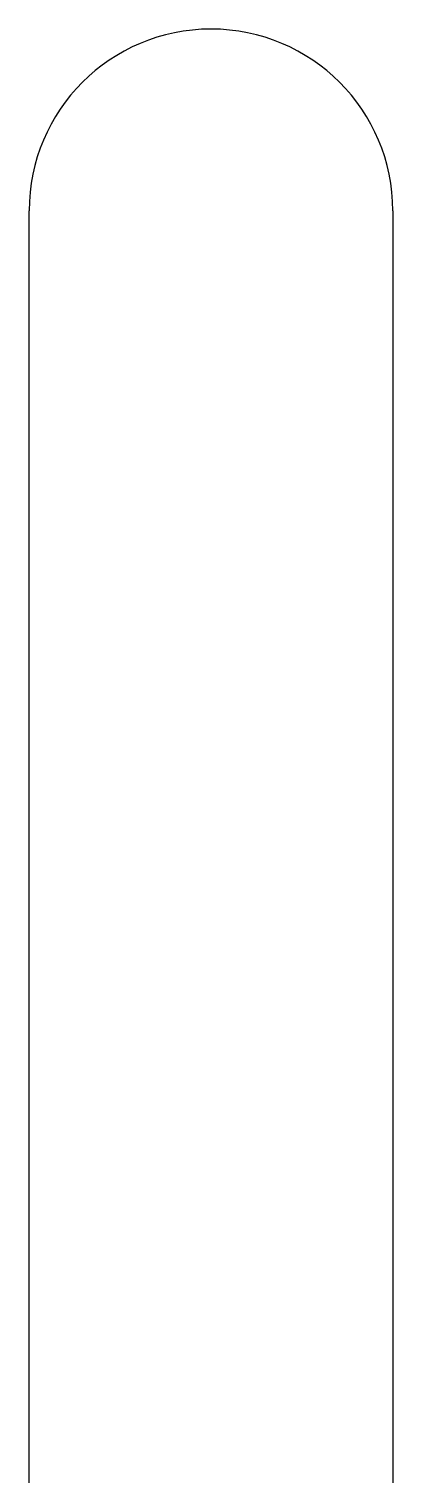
# Model space of a CAD drawing. Extents: x 876 to 936, y 1908 to 2148.
import ezdxf

# ---------------------------------------------------------------- set-up
doc = ezdxf.new("R2010")
doc.units = 0
doc.header["$LTSCALE"] = 96
doc.layers.get('0').update_dxf_attribs({"linetype": 'CONTINUOUS'})

msp = doc.modelspace()

# ---------------------------------------------------------------- linework, layer by layer
at = {"color": 0}
for p, q in [((876, 1908), (876, 2118)), ((936, 2118), (936, 1908))]:
    msp.add_line(p, q, dxfattribs=at)
msp.add_arc((906, 2118), 30, 0, 180, dxfattribs=at)

doc.saveas('drawing.dxf')
